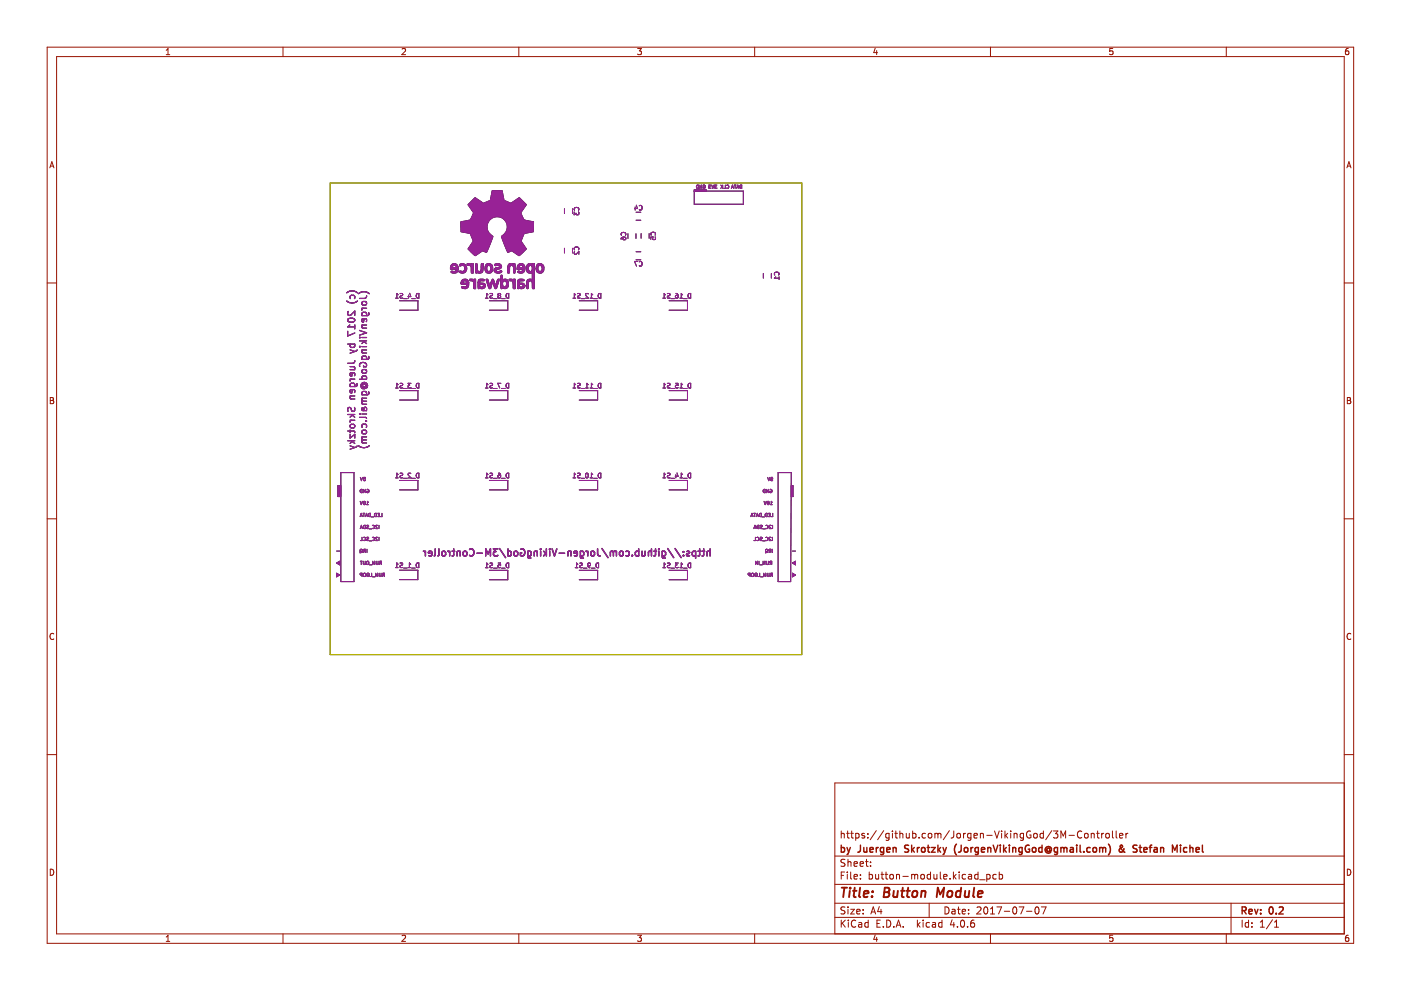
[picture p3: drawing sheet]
<svg xmlns="http://www.w3.org/2000/svg" width="297mm" height="210mm" viewBox="0 0 297 210" stroke-linecap="round" stroke-linejoin="round" font-family="sans-serif">
<g fill="none" stroke="#981200" stroke-width=".21">
<path d="M10 10h277v190h-277zM12 12h273v186h-273zM35.2 11.6h.8M35.2 10.7l.4-.4v1.3M60 10v2M85.2 10.4l.5-.1 .3 .4-.8 .9h.8M110 10v2M135.2 10.3h.8l-.4 .5 .3 .1v.6l-.2 .1-.5-.1M160 10v2M185.6 10.2l-.4 1h.9M185.9 10.7v.9M210 10v2"/>
<path d="M235.9 10.3h-.6l-.1 .6 .7-.1v.7l-.2 .1-.5-.1M260 10v2M285.9 10.3l-.4 .1-.2 .2-.1 .7 .3 .3 .4-.1v-.7h-.4l-.3 .2M10.6 35.6l.4-1.3 .4 1.3M10.7 35.2h.6M285.6 35.6l.4-1.3 .4 1.3M285.7 35.2h.6M10 60h2M285 60h2M10.7 84.3h.4l.2 .2-.2 .4 .2 .1 .1 .3-.2 .3h-.5zM10.7 84.9h.4M285.7 84.3h.4l.2 .2-.2 .4 .2 .1 .1 .3-.2 .3h-.5z"/>
<path d="M285.7 84.9h.4M10 110h2M285 110h2M11.4 134.4a.58 .58 0 0 0-.8 .5 .58 .58 0 0 0 .8 .6M286.4 134.4a.58 .58 0 0 0-.8 .5 .58 .58 0 0 0 .8 .6M10 160h2M178.4 176.2v1.5M178.4 176.8l.2-.1 .3 .1 .1 .9M179.5 176.7h.6M179.7 176.2v1.3l.4 .2M180.4 176.7h.5M180.6 176.2v1.3l.3 .2"/>
<path d="M181.4 176.8l.5-.1 .2 .3-.1 .6h-.6M181.4 176.7v1.5M183.3 176.8l-.4-.1-.2 .2 .1 .2 .5 .2v.3h-.6M184 177.5v.2M184 176.8v.1M185.8 176.1l-1.3 1.9M187.4 176.1l-1.3 1.9M188.5 176.8l-.4-.1-.3 .3 .1 .6h.6M188.5 176.7v1.2l-.3 .3-.3-.1M189.2 176.2v.1M189.2 176.7v1M189.7 176.7h.6"/>
<path d="M189.9 176.2v1.3l.4 .2M190.8 176.8l.2-.1 .4 .1v.9M190.8 176.2v1.5M192.1 176.7l.1 .9 .4 .1 .2-.2M192.8 176.7v1M193.5 176.8l.4-.1 .3 .3-.1 .6h-.6M193.5 176.2v1.5M194.9 177.5v.2M196.2 176.8l-.4-.1-.3 .3 .1 .6h.6M196.9 176.8l.2-.1 .4 .1 .1 .6-.2 .2-.3 .1-.2-.2zM198.2 176.8l.4-.1 .3 .2M198.2 176.7v1"/>
<path d="M198.9 176.9l.2-.2 .3 .1 .1 .9M198.9 176.9v.8M201.3 176.1l-1.3 1.9M202.2 176.2l-.1 1.3-.5 .2M202.9 176.8l.2-.1 .5 .1v.6l-.1 .2-.4 .1-.2-.2zM204.3 176.7v1M204.7 176.7l-.4 .3M205.9 176.8l-.5-.1-.3 .3 .2 .6h.6M205.9 176.7v1.2l-.3 .3-.4-.1M206.5 177.2l.7-.2-.1-.2-.4-.1-.2 .2 .1 .7h.5M207.9 176.8l.2-.1 .3 .1 .1 .9M207.9 176.7v1"/>
<path d="M209.2 177.1h1.2M210.9 176.2l.5 1.5 .5-1.5M212.4 176.2v.1M212.4 176.7v1M213.1 176.2v1.5M213.2 177.1l.4 .6M213.6 176.7l-.5 .6M214.3 176.2v.1M214.3 176.7v1M215 176.8l.2-.1 .4 .1v.9M215 176.7v1M217 176.8l-.4-.1-.3 .3 .1 .6h.6"/>
<path d="M217 176.7v1.2l-.3 .3-.3-.1M218.5 176.3a.7 .7 0 0 0-.9 .6 .7 .7 0 0 0 .9 .7l.1-.6h-.3M219.2 176.8l.2-.1 .5 .1v.6l-.1 .2-.4 .1-.2-.2zM221.2 176.8l-.4-.1-.3 .3 .1 .6h.6M221.2 176.2v1.5M223 176.1l-1.3 1.9M223.4 176.2h.9l-.5 .6 .4 .1v.6l-.2 .2-.6-.2M224.9 177.7v-1.5l.5 1.1 .5-1.1v1.5M226.6 177.1h1.2M229.4 176.3a.71 .71 0 0 0-1 .5 .71 .71 0 0 0 .7 .9l.3-.2M230 176.8l.2-.1 .4 .1 .1 .6-.1 .2-.4 .1-.2-.2zM231.4 176.8l.2-.1 .3 .1 .1 .9"/>
<path d="M231.4 176.7v1M232.5 176.7h.6M232.7 176.2v1.3l.4 .2M233.6 176.7v1M234 176.7l-.4 .3M234.5 176.8l.2-.1 .4 .1 .1 .6-.1 .2-.4 .1-.2-.2zM235.9 176.2v1.3l.2 .2M236.6 176.2v1.3l.3 .2M237.4 177.2l.7-.2-.1-.2-.4-.1-.2 .2v.7h.6M238.7 176.7v1M239.1 176.7l-.4 .3M285 166h-108v32"/>
<path d="M285 160h2M10.7 184.3a.66 .66 0 0 1 .7 .6 .66 .66 0 0 1-.7 .7zM35.2 198.7l.4-.4v1.3M35.2 199.6h.8M60 198v2M85.2 198.4l.5-.1 .3 .4-.8 .9h.8M110 198v2M135.2 198.3h.8l-.4 .5 .3 .1v.6l-.2 .1-.5-.1M160 198v2M177 194.5h108M177 191.5h108M177 187.5h108"/>
<path d="M177 181.5h108M178.4 195.1v1.5M178.4 185.6h.5M178.6 195.7l.6 .9M179.1 184.9h-.7v1.5M179.1 192.4l-.5-.1-.2 .1v.5l.6 .2 .1 .4-.2 .3-.6-.1M179.1 182.3l-.5-.1-.2 .1v.5l.6 .2 .1 .4-.2 .3-.6-.1M179.2 195.1l-.8 .8M179.6 184.9v.1M179.6 185.4v1M179.8 182.2v1.5M179.8 192.3v.1"/>
<path d="M179.8 192.8v1M179.8 182.8l.2-.1 .4 .1v.9M179.9 195.1v.1M179.9 195.6v1M180.4 192.8h.7l-.7 1h.7M180.4 184.9v1.3l.2 .2M181.1 183.2l.7-.2-.1-.2-.4-.1-.2 .2v.7h.6M181.1 185.9l.7-.2-.1-.2-.4-.1-.2 .2v.7h.6M181.4 195.2a.71 .71 0 0 0-1 .5 .71 .71 0 0 0 .7 .9l.3-.2M181.6 193.3l.8-.2-.1-.2-.4-.1-.3 .2 .1 .7h.6M182.1 195.7h.5l.1 .9M182.4 183.2l.7-.2-.1-.2-.4-.1-.2 .2v.7h.6"/>
<path d="M182.4 186.2v.2M182.4 185.5v.1M182.7 195.9l-.5 .1-.2 .2 .2 .4 .5-.1M183 193.6v.2M183 192.9v.1M183.5 182.7h.6M183.7 182.2v1.3l.4 .2M184.1 195.7l-.5-.1-.2 .3 .1 .6h.6M184.1 195.1v1.5M184.3 185.5l.4-.1 .3 .3-.1 .6h-.6M184.3 184.9v1.5M184.6 183.5v.2"/>
<path d="M184.6 182.8v.1M184.6 193.8l.5-1.5 .5 1.5M184.8 193.4h.7M185.6 198.2l-.4 1h.9M185.6 185.4l.1 .9 .4 .1 .2-.2M185.9 198.7v.9M185.9 195.8h.5M186.3 185.4v1M186.4 192.2l-.3 1.1h.9M186.6 195.1h-.7v1.5h.7M186.8 192.8v1M186.8 185.4h.6"/>
<path d="M187 184.9v1.3l.4 .2M187.3 196.4v.2M187.6 185.4h.6M187.9 184.9v1.3l.3 .2M188 195.1a.76 .76 0 0 1 .9 .7 .76 .76 0 0 1-.9 .8zM188.7 185.5l.2-.1 .5 .1v.6l-.1 .2-.4 .1-.2-.2zM189.5 196.4v.2M190 196.6l.5-1.5 .5 1.5M190.1 185.5l.2-.1 .3 .1 .1 .9M190.1 185.4v1M190.1 196.2h.8M191.4 185.8h1.2"/>
<path d="M191.5 196.4v.2M193.3 185.5l.4-.1 .2 .2M193.3 185.4v1M193.9 185.6l.2-.2 .4 .1 .1 .9M193.9 185.6v.8M194.5 195.1v1.5M194.6 196l.5 .6M195.1 195.6l-.6 .6M195.3 185.5l.2-.1 .4 .1 .1 .6-.1 .2-.4 .1-.2-.2zM195.7 195.1v.1M195.7 195.6v1M197 191.5v3"/>
<path d="M197.1 195.7l-.5-.1-.2 .3 .1 .6h.6M197.3 185.5l-.4-.1-.3 .3 .1 .6h.6M197.3 184.9v1.5M197.7 195.7h.6l.1 .9M198 185.4l.1 .9 .3 .1 .2-.2M198.4 195.9l-.5 .1-.3 .2 .3 .4 .5-.1M198.6 185.4v1M199.4 184.9v1.3l.2 .2M199.7 195.7l-.4-.1-.3 .3 .1 .6h.6M199.7 195.1v1.5M200.1 185.9l.7-.2-.1-.2-.4-.1-.2 .2v.7h.6M200.4 192.3a.76 .76 0 0 1 .8 .7 .76 .76 0 0 1-.8 .8z"/>
<path d="M201.4 186.2v.2M201.9 192.9h.5l.1 .9M201.9 195l-.4 1.1h.9M202.1 184.9v1.5M202.2 195.6v1M202.3 185.8l.4 .6M202.5 193.1l-.5 .1-.2 .2 .2 .4 .5-.1M202.7 185.4l-.6 .6M203 192.8h.6M203 196.4v.2M203.2 192.3v1.3l.4 .2M203.4 184.9v.1"/>
<path d="M203.4 185.4v1M203.8 195.2l.2-.1a.8 .8 0 0 1 .5 .7 .8 .8 0 0 1-.5 .8l-.4-.6zM204 193.3l.7-.2-.1-.2-.4-.1-.2 .2 .1 .7h.5M204.7 185.5l-.4-.1-.3 .3 .1 .6h.6M205.1 196.4v.2M205.4 193.6v.2M205.4 192.9v.1M205.4 185.5h.5l.1 .9M206 185.7l-.5 .1-.2 .2 .2 .4 .5-.1M206.5 195.1l-.4 .1a1.01 1.01 0 0 0 0 1.4l.5-.2v-.5l-.2-.2h-.5l-.1 .2M207.1 192.4l.6-.1 .3 .4-.9 1.1h.9M207.4 185.5l-.5-.1-.3 .3 .2 .6h.6"/>
<path d="M207.4 184.9v1.5M207.7 186.5h1.2M208.7 192.4l.2-.1a.8 .8 0 0 1 .6 .7 .8 .8 0 0 1-.6 .8l-.3-.6zM209.2 185.5l.4-.1 .3 .3-.1 .6h-.6M209.2 185.4v1.5M210 198v2M210 193.8h.9M210 192.7l.4-.4v1.5M211.2 185.5l-.4-.1-.3 .3 .1 .6h.6M211.4 192.3h1l-.7 1.5M211.9 185.5l.4-.1 .3 .3-.2 .6h-.5M211.9 184.9v1.5"/>
<path d="M212.9 193.2h1.2M214.9 192.4l.2-.1a.8 .8 0 0 1 .5 .7 .8 .8 0 0 1-.5 .8l-.4-.6zM216.1 192.3h1l-.7 1.5M217.6 193.2h1.2M219.6 192.4l.2-.1a.8 .8 0 0 1 .5 .7 .8 .8 0 0 1-.5 .8l-.4-.6zM220.8 192.3h1l-.7 1.5M235.9 198.3h-.6l-.1 .6h.7v.6l-.2 .1-.5-.1M260 198v2M261 191.5v6.5M263.4 195.1v1.5M264.7 195.7l-.4-.1-.3 .3 .1 .6h.6M264.7 195.1v1.5"/>
<path d="M265.4 196.4v.2M265.4 195.7v.1M267.2 196.6h.9M267.2 195.5l.4-.4v1.5M269.8 195l-1.3 1.9M270.2 196.6h.9M270.2 195.5l.4-.4v1.5M285.7 184.3a.66 .66 0 0 1 .7 .6 .66 .66 0 0 1-.7 .7zM285.9 198.3l-.4 .1-.2 .2-.1 .7 .3 .3 .4-.1v-.6l-.4-.1-.3 .2"/>
</g>
<g fill="none" stroke="#981200" stroke-width=".3">
<path d="M178.4 179.2v1.5M178.4 179.8l.4-.1 .3 .3-.2 .6h-.5M179.6 179.7l.3 1M180.3 179.7l-.4 1M182.4 179.2v1.3l-.5 .2M183.1 179.7l.1 .9 .4 .1 .2-.2M183.8 179.7v1M185.8 179.7v1M186.2 179.7l-.4 .3M187.4 179.8l-.5-.1-.3 .3 .2 .6h.6M187.4 179.7v1.2l-.3 .3-.4-.1M189.4 179.8l.2-.1 .3 .1 .1 .9"/>
<path d="M189.4 179.7v1M192.6 179.3l-.5-.1-.2 .1v.5l.6 .2 .1 .4-.2 .3-.6-.1M193.3 179.2v1.5M193.9 179.7l-.6 .6M194.5 179.7v1M194.9 179.7l-.4 .3M195.4 179.8l.2-.1 .5 .1v.6l-.1 .2-.4 .1-.2-.2zM196.6 179.7h.5M196.8 179.2v1.3l.3 .2M197.5 179.7h.8l-.8 1h.8M198.9 179.2v1.5M199.4 179.7l-.5 .6"/>
<path d="M199.9 179.7l.4 1M200.6 179.7l-.3 1M202.8 179a1.72 1.72 0 0 0 0 2.3M203.8 179.2l-.1 1.3-.5 .2M204.5 179.8l.2-.1 .4 .1 .1 .6-.1 .2-.4 .1-.2-.2zM205.9 179.7v1M206.3 179.7l-.4 .3M207.4 179.8l-.4-.1-.3 .3 .2 .6h.5M207.4 179.7v1.2l-.3 .3-.3-.1M209.4 179.8l.2-.1 .4 .1 .1 .9M209.4 179.7v1M210.6 179.2l.5 1.5 .5-1.5"/>
<path d="M212.1 179.2v.1M212.1 179.7v1M212.8 179.2v1.5M213.4 179.7l-.6 .6M214 179.2v.1M214 179.7v1M214.7 179.8l.2-.1 .4 .1 .1 .9M214.7 179.7v1M216.7 179.8l-.4-.1-.3 .3 .1 .6h.6M216.7 179.7v1.2l-.3 .3-.3-.1M218.2 179.3a.7 .7 0 0 0-.8 .6 .7 .7 0 0 0 .8 .7l.1-.6h-.3M218.9 179.8l.2-.1 .5 .1v.6l-.1 .2-.4 .1-.2-.2z"/>
<path d="M220.9 179.8l-.4-.1-.3 .3 .2 .6h.5M220.9 179.2v1.5M222.6 180a.36 .36 0 0 0-.6-.1 .36 .36 0 0 0 0 .6 .36 .36 0 0 0 .6-.1M222.6 179.8v.6M224.2 179.8l-.4-.1-.3 .3 .1 .6h.6M224.2 179.7v1.2l-.3 .3-.3-.1M224.9 179.8l.5-.1 .2 .2M224.9 179.7v1M225.6 179.9l.2-.2 .3 .1 .1 .9M225.6 179.9v.8M226.9 179.8h.6l.1 .9M228.3 179.2v.1"/>
<path d="M228.3 179.7v1M229 179.2v1.3l.2 .2M231.1 179.8l-.4-.1-.3 .3 .2 .6h.5M231.8 179.8l.2-.1 .4 .1 .1 .6-.1 .2-.4 .1-.2-.2zM233.1 179.8l.5-.1 .2 .2M233.1 179.7v1M233.8 179.9l.2-.2 .4 .1v.9M233.8 179.9v.8M235 179a1.72 1.72 0 0 1 0 2.3M238.3 179.9l-.3 .6a.41 .41 0 0 1-.6 .1 .41 .41 0 0 1 0-.6l.6-.5-.2-.3-.2 .1a1.44 1.44 0 0 0 .9 1.4M241.1 179.3l-.6-.1-.3 .3 .2 .3 .6 .3v.4l-.2 .2-.6-.1M241.5 179.7h.6"/>
<path d="M241.7 179.2v1.3l.4 .2M243.6 179.7h.6M244.2 179.2l-.3 .2v1.3M244.7 179.8h.6l.1 .9M246.1 179.8l.2-.1 .3 .1 .1 .9M246.1 179.7v1M250.3 179.2v.1M250.3 179.7v1M251.6 179.8l-.4-.1-.3 .3 .2 .6h.5M252.3 179.8l.2-.1 .4 .1v.9M252.3 179.2v1.5M254.9 179.2v1.3l.2 .2"/>
<path d="M179.9 180.7l-.3 .5M184.4 180.2l.7-.2v-.2l-.5-.1-.2 .2 .1 .7h.6M188 180.2l.7-.2-.1-.2-.4-.1-.2 .2 .1 .7h.5M193.4 180.1l.5 .6M199 180.1l.4 .6M200.3 180.7l-.4 .5M208.1 180.2l.7-.2-.1-.2-.4-.1-.2 .2v.7h.6M212.9 180.1l.5 .6M222.6 180.4l.1 .1a.64 .64 0 0 0-.3-1.1 .64 .64 0 0 0-.8 .8 .72 .72 0 0 0 .4 .6 .72 .72 0 0 0 .8-.1M227.6 180l-.5 .1-.2 .2 .2 .4 .5-.1M229.8 180.5v.2M242.5 180.2l.7-.2-.1-.2-.4-.1-.2 .2 .1 .7h.5"/>
<path d="M245.4 180l-.5 .1-.3 .2 .3 .4 .5-.1M248.6 180.7v-1.5l.5 1.1 .5-1.1v1.5M253.6 180.2l.7-.2-.1-.2-.4-.1-.2 .2v.7h.6M263.4 193.1l.7-.1 .1-.2-.1-.4-.7-.1v1.5M263.7 193.1l.5 .7M264.8 193.3l.7-.2-.1-.2-.4-.1-.2 .2 .1 .7h.5M266 192.8l.4 1 .3-1M267.3 193.6v.2M267.3 192.9v.1M269.2 192.4l.2-.1a.8 .8 0 0 1 .6 .7 .8 .8 0 0 1-.6 .8l-.2-.2-.1-.4zM270.6 193.6v.2M271.2 192.4l.6-.1 .3 .4-1 1.1h1"/>
</g>
<g fill="none" stroke="#981200" stroke-width=".4">
<path d="M178.5 188.2h1.1M179 188.2l-.2 2M180.2 188.9l-.2 1.3M180.3 188.2l-.1 .2M180.8 188.9h.8M181.2 188.2l-.2 1.7 .1 .2 .3 .1M182.4 188.2l-.3 1.7 .3 .3M183.1 189.5l1-.1v-.4l-.6-.1-.3 .3v.9h.7M184.9 190v.2M185 189v.2M187.5 189.2h.6M187.6 188.2h.7l.2 .2 .1 .4-.5 .4 .3 .1a.58 .58 0 0 1-.3 .9h-.8z"/>
<path d="M189.5 188.9v1.2l.4 .1 .3-.2M190.4 188.9l-.2 1.3M191 188.9h.8M191.4 188.2l-.2 1.7 .1 .2 .3 .1M192.2 188.9h.7M192.5 188.2l-.2 1.7 .1 .2 .4 .1M193.6 189.1l.1-.1a.5 .5 0 0 1 .8 .3l-.1 .5-.2 .3a.5 .5 0 0 1-.8-.3zM195.4 189.1l.3-.2 .5 .1-.1 1.2M195.4 188.9l-.1 1.3M198.6 190.2l.2-2 .5 1.4 .9-1.4-.3 2M201 189.1l.1-.1a.5 .5 0 0 1 .8 .3v.5l-.3 .3a.5 .5 0 0 1-.8-.3zM203.7 189a.66 .66 0 0 0-1 .3l-.1 .5 .2 .3h.7"/>
<path d="M203.8 188.2l-.3 2M204.7 188.9l-.1 1.2 .5 .1 .3-.2M205.5 188.9l-.2 1.3M206.5 188.2l-.2 1.7 .3 .3M207.3 189.5l1-.1v-.4l-.6-.1-.3 .3v.9h.7"/>
</g>
<g fill="none" stroke="#000" stroke-width=".21">
<path d="M70 38.8h100v100h-100zM147.7 39.3l.4-.1v.7a.37 .37 0 0 1-.4-.1 .37 .37 0 0 1 0-.5zM148.4 39.2v.7l.4-.7v.7M149.1 39.3a.32 .32 0 0 1 .4 .3 .32 .32 0 0 1-.4 .3v-.3h.1M150.7 39.2h-.4l.2 .3-.2 .1v.3h.4M150.9 39.2l.2 .7 .3-.7M152 39.2h-.4l.2 .3-.2 .1v.3h.4M152.8 39.2l.4 .4M153.1 39.5l-.3 .4M153.2 39.2v.7M153.8 39.2v.7h-.3M154.1 39.3a.31 .31 0 0 1 .4 .3 .31 .31 0 0 1-.4 .3"/>
<path d="M155.1 39.9l.2-.7 .2 .7M155.1 39.7h.4M155.7 39.2h.4M155.9 39.2v.7M156.2 39.9l.2-.7 .3 .7M156.3 39.7h.3M157 39.3l.3-.1v.7a.37 .37 0 0 1-.4-.2 .37 .37 0 0 1 .1-.4zM119.7 44.3v1M119.7 52.6v1M121.4 44.3v1M121.4 52.6v1M121.7 44.9v.6l.4-.3 .1 .3h.4v-.6"/>
<path d="M121.8 52.9a.45 .45 0 0 1 .4-.6 .45 .45 0 0 1 .4 .7M121.8 52.9v.1M121.8 44.6a.44 .44 0 0 1 .4-.6 .44 .44 0 0 1 .4 .6M121.8 53.4l-.1 .3 .3 .2 .7-.6v.6M131.8 49.9a.44 .44 0 0 1 .4-.6 .44 .44 0 0 1 .4 .6M132.3 50.3l-.2 .2v.2l.5 .1 .1-.3-.2-.2h-.6l-.2 .4M133.1 49.6v1M134.7 43.9v.6M134.8 49.6v1M134.9 45h1M134.9 46.7h1M134.9 55.1h1"/>
<path d="M134.9 53.4h1M134.9 43.5l.2 .7h-.6M135.2 55.4h-.7l.5 1M135.5 43.6a.44 .44 0 0 1 .7 .4 .44 .44 0 0 1-.7 .5M135.5 55.5a.44 .44 0 0 1 .7 .4 .44 .44 0 0 1-.7 .4M135.9 49.5v1M137.6 49.5v1M138.1 49.9a.44 .44 0 0 1 .4-.7 .44 .44 0 0 1 .4 .7M138.9 50.2v.6l-.5-.1 .1-.5-.5 .1v.5M147.2 40.3h2.5v.1h-2.4l-.1 .1h10.4v2.8h-10.4zM161.8 58v1M163.5 58v1"/>
<path d="M164.3 58.3a.44 .44 0 0 1 .4-.6 .44 .44 0 0 1 .4 .6M164.5 58.7l-.3 .3h1M165.2 58.7v.6M83.9 63.2h.5M84.4 62.5l-.3-.3v1M84.7 63.8h3.9v2h-3.9M84.8 62.3h.5a.42 .42 0 0 1-.4 .5v.4h.5M85.6 63.3h.7M86.6 62.6v.6M86.9 62.2l.2 .7h-.6M87.3 63.3h.8M88.4 62.3l.4-.1v1a.53 .53 0 0 1-.6-.3 .53 .53 0 0 1 .2-.6z"/>
<path d="M102.9 63.2h.6M103.5 62.5l-.3-.3v1M103.8 63.8h3.9v2h-3.9M103.9 62.3h.5a.42 .42 0 0 1-.5 .5l.1 .4h.4M104.6 63.3h.8M105.8 62.7l-.2-.2 .2-.3 .3 .2-.1 .3M105.8 62.7l-.2 .1 .2 .4 .3-.2-.1-.3M105.8 62.7h.2M106.3 63.3h.8M107.5 62.3l.4-.1v1a.53 .53 0 0 1-.6-.3 .53 .53 0 0 1 .2-.6zM121.5 63.2h.6M122.1 62.5l-.3-.3v1"/>
<path d="M122.4 62.3h.6a.42 .42 0 0 1-.5 .5v.4h.5M122.8 63.8h3.9v2h-3.9M123.2 63.3h.8M124.7 62.3l-.4-.1-.1 .3 .6 .7h-.6M125.1 63.2h.6M125.7 62.5l-.3-.3v1M125.9 63.3h.7M127 62.3l.4-.1v1a.53 .53 0 0 1-.6-.3 .53 .53 0 0 1 .2-.6zM140.5 63.2h.6M141.1 62.5l-.3-.3v1M141.5 62.3h.5a.42 .42 0 0 1-.5 .5l.1 .4h.5M141.9 63.8h3.9v2h-3.9"/>
<path d="M142.2 63.3h.8M143.3 62.2l.4 .3 .1 .5-.2 .2-.4-.1 .1-.4 .3-.1 .2 .2M144.2 63.2h.5M144.7 62.5l-.3-.3v1M144.9 63.3h.8M146.1 62.3l.3-.1v1a.53 .53 0 0 1-.5-.3 .53 .53 0 0 1 .2-.6zM83.9 82.3h.5M84.4 81.6l-.3-.3v1M84.7 82.8h3.9v2h-3.9M84.8 81.3l.5 .1a.42 .42 0 0 1-.4 .5v.3h.5M85.6 82.4h.7M87.1 81.3h-.6l.4 .4h-.3v.5h.5"/>
<path d="M87.3 82.4h.8M88.4 81.3h.4v1a.53 .53 0 0 1-.6-.4 .53 .53 0 0 1 .2-.6zM102.9 82.3h.6M103.5 81.6l-.3-.3v1M103.8 82.8h3.9v2h-3.9M103.9 81.3l.5 .1a.42 .42 0 0 1-.5 .5l.1 .3h.4M104.6 82.4h.8M106.2 81.3h-.7l.5 1M106.3 82.4h.8M107.5 81.3h.4v1a.53 .53 0 0 1-.6-.4 .53 .53 0 0 1 .2-.6zM121.5 82.3h.6M122.1 81.6l-.3-.3v1"/>
<path d="M122.4 81.3l.6 .1a.42 .42 0 0 1-.5 .5v.3h.5M122.8 82.8h3.9v2h-3.9M123.2 82.4h.8M124.2 82.3h.5M124.7 81.6l-.3-.3v1M125.1 82.3h.6M125.7 81.6l-.3-.3v1M125.9 82.4h.7M127 81.3h.4v1a.53 .53 0 0 1-.6-.4 .53 .53 0 0 1 .2-.6zM140.5 82.3h.6M141.1 81.6l-.3-.3v1M141.5 81.3l.5 .1a.42 .42 0 0 1-.5 .5l.1 .3h.5"/>
<path d="M141.9 82.8h3.9v2h-3.9M142.2 82.4h.8M143.2 81.3h.5l.1 .4h-.5l-.1 .5h.6M144.2 82.3h.5M144.7 81.6l-.3-.3v1M144.9 82.4h.8M146.1 81.3h.3v1a.53 .53 0 0 1-.5-.4 .53 .53 0 0 1 .2-.6zM71.4 116.8h.6M71.4 119.4l.6-.4v.8zM71.6 119.4l.3 .1v-.2l-.1 .1M72 105v-1.7h-.1v1.7h.2v-1.9h-.3v2.1h.5M72.3 100.2h2.8v23.1h-2.8z"/>
<path d="M72.3 103h-.7v2.3h.7M76.4 109.5l.2-.7 .2 .7M76.4 106.3l.2 .7 .2-.7M76.4 112.1l.2-.7 .3 .7M76.4 119h.4M76.4 101.2l.2 .7 .3-.7M76.4 109.3h.4M76.4 103.9l.4-.1v.7a.37 .37 0 0 1-.4-.2 .37 .37 0 0 1 0-.4zM76.5 111.9h.3M76.6 119v.7M76.7 117l-.4 .2M76.8 113.9v.7h-.4"/>
<path d="M77 108.8h.4M77 119v.6l.2 .1 .2-.1v-.6M77.1 114a.32 .32 0 0 1 .4 .3 .32 .32 0 0 1-.4 .3M77.1 114h.1M77.1 103.8v.7l.4-.7v.7M77.1 101.2h.3l.1 .4-.4-.1v.4M77.1 101.9h.1M77.1 106.4l.1-.1a.32 .32 0 0 1 .3 .4 .32 .32 0 0 1-.4 .2zM77.1 116.5v.3M77.1 116.8h.1M77.1 111.5l.4-.1v.7a.37 .37 0 0 1-.4-.2 .37 .37 0 0 1 0-.4zM77.1 101.9h.3"/>
<path d="M77.1 116.5h.4v.7M77.1 116.5h.1M77.1 116.8h.4M77.2 108.8v.7M77.3 116.8l-.2 .4M77.5 101.9h-.1M77.5 109.5l.2-.7 .3 .7M77.6 109.3h.3M77.7 107h.4M77.8 111.4l.4 .1-.4 .3M77.8 114l.4 .1-.4 .2M77.8 119.1h.4l-.1 .6-.3-.1z"/>
<path d="M77.8 111.8v.2h.4M77.8 114.4v.2h.4M77.8 116.5v.7M77.8 111.8h.1M77.8 114.3v.1M77.8 103.8a.32 .32 0 0 1 .4 .3 .32 .32 0 0 1-.4 .3v-.2h.1M78.1 106.5l-.2-.2v.7M78.2 108.9l.4-.1v.7a.37 .37 0 0 1-.4-.1 .37 .37 0 0 1 0-.5zM78.3 112.1h.5M78.3 114.7h.5M78.3 119.8h.6M78.7 109.6h.6"/>
<path d="M79 111.4a.31 .31 0 0 1 .4 .3 .31 .31 0 0 1-.4 .3M79 114a.32 .32 0 0 1 .4 .3 .32 .32 0 0 1-.4 .3M79 114h.1M79 119v.7l.4-.7v.7M79.5 108.9l.3-.1v.7a.37 .37 0 0 1-.4-.1 .37 .37 0 0 1 .1-.5zM79.8 119v.6l.1 .1 .3-.1v-.6M80 114l-.2-.1-.1 .2 .4 .5h-.4M80 114h.1M80.1 111.4h-.3l-.1 .2 .4 .5h-.4M80.1 108.8h.3v.7h-.3M80.2 109.2h.2M80.4 111.4v.7"/>
<path d="M80.4 113.9v.7M80.5 119.1v.2M80.5 119.3h.1M80.5 119h.4v.7M80.5 119v.1M80.5 119.3l.4 .1M80.7 119.4l-.2 .3M81 108.8v.7h-.3M83.9 101.3h.5M84.4 119.6l-.3-.3v1M84.4 100.6l-.3-.3v1M84.7 101.9h3.9v2h-3.9"/>
<path d="M84.8 119.4h.5a.42 .42 0 0 1-.5 .6l.1 .3h.5M84.8 100.4h.5a.42 .42 0 0 1-.4 .5v.4h.5M85.6 101.4h.7M87.1 119.6l-.3-.3v1M87.1 100.4l-.4-.1-.2 .3 .6 .7h-.6M87.3 101.4h.8M88.3 119.5l.5-.2v1a.52 .52 0 0 1-.5-.2 .52 .52 0 0 1 0-.6zM88.4 100.4l.4-.1v1a.53 .53 0 0 1-.6-.3 .53 .53 0 0 1 .2-.6zM102.9 101.3h.6M103.5 100.6l-.3-.3v1M103.5 119.7l-.3-.3v1M103.8 101.9h3.9v2h-3.9"/>
<path d="M103.9 100.4h.5a.42 .42 0 0 1-.5 .5l.1 .4h.4M103.9 119.4l.5 .1a.42 .42 0 0 1-.5 .5l.1 .3h.4M104.6 101.4h.8M105.6 119.4h.5v.4h-.4l-.1 .5h.5M105.7 100.3l.4 .3v.5l-.1 .2-.4-.1 .1-.4 .3-.1 .1 .2M106.3 101.4h.8M107.5 119.4h.4v1a.53 .53 0 0 1-.6-.4 .53 .53 0 0 1 .2-.6zM107.5 100.4l.4-.1v1a.53 .53 0 0 1-.6-.3 .53 .53 0 0 1 .2-.6zM121.5 101.3h.6M122.1 100.6l-.3-.3v1M122.4 100.4h.6a.42 .42 0 0 1-.5 .5v.4h.5M122.5 119.7l-.3-.3v1"/>
<path d="M122.8 101.9h3.9v2h-3.9M122.9 119.4l.5 .1a.42 .42 0 0 1-.4 .5v.3h.5M123.2 101.4h.8M124.2 100.4l.2-.1a.49 .49 0 0 1 .3 .5 .49 .49 0 0 1-.4 .5l-.1-.4zM124.6 119.8l.2 .2 .3-.1 .1-.4-.4-.1-.2 .2 .1 .5 .4 .3M125.1 101.3h.6M125.7 100.6l-.3-.3v1M125.9 101.4h.7M126.5 119.4h.4v1a.53 .53 0 0 1-.6-.4 .53 .53 0 0 1 .2-.6zM127 100.4l.4-.1v1a.53 .53 0 0 1-.6-.3 .53 .53 0 0 1 .2-.6zM140.5 101.3h.6M141.1 100.6l-.3-.3v1"/>
<path d="M141.1 119.7l-.3-.3v1M141.5 119.4l.5 .1a.42 .42 0 0 1-.5 .5l.1 .3h.5M141.5 100.4h.5a.42 .42 0 0 1-.5 .5l.1 .4h.5M141.9 101.9h3.9v2h-3.9M142.2 101.4h.8M143.3 100.7v.6M143.5 100.3l.3 .7h-.6M143.8 119.4h-.6l.3 .4h-.3v.5h.6M144.2 101.3h.5M144.7 100.6l-.3-.3v1M144.7 119.7l-.3-.3v1M144.9 101.4h.8"/>
<path d="M146.1 119.4h.3v1a.53 .53 0 0 1-.5-.4 .53 .53 0 0 1 .2-.6zM146.1 100.4l.3-.1v1a.53 .53 0 0 1-.5-.3 .53 .53 0 0 1 .2-.6zM159.2 109.5l.2-.7 .3 .7M159.3 109.3h.3M159.8 108.8h.4M159.8 112.1l.3-.7 .2 .7M159.9 111.9h.3M160 108.8v.7M160.2 113.9v.7h-.4M160.2 119v.7l.4-.7v.7M160.3 109.5l.3-.7 .2 .7M160.4 109.3h.3"/>
<path d="M160.5 114a.31 .31 0 0 1 .4 .3 .31 .31 0 0 1-.4 .3M160.6 111.5l.3-.1v.7a.37 .37 0 0 1-.4-.2 .37 .37 0 0 1 .1-.4zM160.9 119v.7M161.1 108.9l.3-.1v.7a.37 .37 0 0 1-.4-.1 .37 .37 0 0 1 .1-.5zM161.1 119.8h.5M161.2 114h.3v.2l-.3 .3 .4 .1M161.2 111.4l.4 .1-.3 .3M161.2 111.8l.1 .2h.3M161.3 111.8h-.1M161.6 109.6h.5M161.7 114.7h.5M161.7 112.1h.6"/>
<path d="M161.8 119v.7l.4-.7v.7M161.9 103.8h.3v.7a.37 .37 0 0 1-.4-.3 .37 .37 0 0 1 .1-.4zM162 106.3l.2 .7 .3-.7M162.3 108.9l.3-.1v.7a.37 .37 0 0 1-.3-.1 .37 .37 0 0 1 0-.5zM162.3 116.6h.4v.5h-.4zM162.4 114a.31 .31 0 0 1 .4 .3 .31 .31 0 0 1-.4 .3M162.4 111.4a.31 .31 0 0 1 .4 .3 .31 .31 0 0 1-.4 .3M162.5 119v.6l.2 .1 .2-.1v-.6M162.5 103.8v.7l.4-.7v.7M162.6 117l-.3 .2M162.7 106.4l.1-.1a.32 .32 0 0 1 .3 .4 .32 .32 0 0 1-.4 .2zM162.8 101.2l.2 .7 .2-.7"/>
<path d="M162.9 108.8h.4v.7h-.4M163 109.2h.3M163.1 116.5v.3M163.1 116.8h.1M163.1 116.5h.3v.7M163.1 116.8h.3M163.1 116.5h.1M163.3 103.8a.32 .32 0 0 1 .4 .3 .32 .32 0 0 1-.5 .3v-.2h.2M163.3 116.8l-.3 .4M163.3 107h.4M163.5 119.4l-.3 .3M163.5 101.2h.3v.4l-.3-.1v.4"/>
<path d="M163.5 101.9h.1M163.5 114l-.3-.1-.1 .2 .4 .5h-.4M163.5 111.4h-.3l-.1 .2 .4 .5h-.4M163.6 119.4l-.3-.1v-.2l.3-.1v.7M163.7 106.5l-.2-.2v.7M163.8 113.9v.7M163.8 116.5v.7M163.8 111.4v.7M163.8 101.9h-.3M163.8 108.8v.7h-.3M165 100.2h2.8l-.2 23.1h-2.6zM167.9 105v-1.9h.1v2.1h-.2v-2.2h.3v2.3h-.3"/>
<path d="M168 116.8h.7M168 119.4l.7-.4v.8zM168.1 119.4l.4 .1v-.2l-.2 .1M71.4 121.5l.6 .4-.6 .4zM71.5 121.8l.3 .1-.3 .1zM76.8 121.9h-.4v-.3l.4-.1v.7M77.1 121.6h.4l-.1 .6-.3-.1zM77.8 121.6h.4v.6l-.4-.1zM78.8 121.5v.7h-.3M79 122.3h.5M79.7 121.5v.7l.4-.7v.7M80.4 121.5v.6l.1 .1 .3-.1v-.6"/>
<path d="M81.1 121.6v.2M81.1 121.8l.1 .1M81.2 121.6l.3-.1v.7M81.2 121.6h-.1M81.2 121.9h.3M81.3 121.9l-.2 .3M83.8 120.3h.6M84.7 120.9h3.9v2h-3.9M85.6 120.4h.7M86.5 120.3h.6M87.3 120.4h.7M102.9 120.4h.6"/>
<path d="M103.8 120.9h3.9v2h-3.9M104.6 120.5h.8M106.3 120.5h.8M122 120.4h.5M122.8 120.9h3.9v2h-3.9M123.7 120.5h.7M125.4 120.5h.8M140.5 120.4h.6M141.9 120.9h3.9v2h-3.9M142.2 120.5h.8M144.2 120.4h.5M144.9 120.5h.8"/>
<path d="M159 121.9h-.3v-.3l.3-.1v.7M159.4 121.6h.4v.4l-.2 .2-.2-.1zM160.1 121.6h.4l-.1 .6-.3-.1zM161.1 121.5v.7h-.4M161.2 122.3h.6M161.9 121.5v.7l.4-.7v.7M162.7 121.5v.6l.1 .1 .3-.1v-.6M163.4 121.6v.2M163.4 121.8v.1M163.4 121.6l.4-.1v.7M163.4 121.9h.4M163.4 121.6h.1"/>
<path d="M163.6 121.9l-.2 .3M168 121.5l.7 .4-.7 .4zM168.1 122v-.2l.3 .1-.3 .3"/>
<circle cx="76.6" cy="116.8" r=".34"/>
</g>
<g fill="none" stroke="#000" stroke-width=".25">
<path d="M73.5 62.1a1.72 1.72 0 0 1 2.3 0M73.5 63.8a1.72 1.72 0 0 0 2.3 0M73.7 70.2v1l1.5-.6M73.7 73h1.5M73.8 67.7a.89 .89 0 0 1 1.4 .3 .85 .85 0 0 1-1.5-.2zM73.9 66l-.2 .6 .5 .3 1-.9v.9M74.2 68.9l-.5 .4h1.5M74.2 77.7l1 .1v.4l-.1 .2M74.2 74.2l1 .3M74.2 78.4h1M74.3 63.3l-.1-.4 .3-.3 .7 .1v.6M74.3 73l-.1 .4 .3 .3 .7-.2v-.5"/>
<path d="M74.7 79l-.1 .7h-.3l-.1-.5 .2-.2 .8 .1v.6M75.2 68.9v.8M75.2 76.5l-.2 .5h-1.3M75.2 74.5l-1 .4M75.7 74.2l-.5 .3M76 62.3a1.72 1.72 0 0 1 2.3 0M76.2 70.1l1.5 .5-1.5 .5M76.2 71.6h.2M76.2 72.3h1.5M76.2 73.5h.2M76.7 65.3h1M76.7 68.9h1"/>
<path d="M76.7 71.6h1M76.7 73.5h1M76.7 74.2h1M76.8 64.1l.6-.2 .3 .2v.3l-.3 .3h-.4l-.3-.3zM76.8 66.9l-.1-.4 .3-.3 .7 .1v.6M76.8 76.2l-.1-.4 .3-.3 .7 .1v.6M76.8 78.5l.6-.2 .3 .2v.3l-.3 .3h-.4l-.3-.3zM76.9 68.9l-.2 .2 .1 .4 .9 .1M76.9 74.2l-.2 .2 .1 .4h.9M77 65.3l-.3 .5M77.1 77.5v.3h.5a.71 .71 0 0 0-.6-1 .71 .71 0 0 0-.8 .8l.1 .1M77.2 72.4l.5 .4"/>
<path d="M77.2 67.6l-.1 .7-.3-.1-.1-.4 .2-.2h.8v.6M77.3 72.3l-.6 .5M77.7 62.7l-.2 .5-1.3 .1M78.2 75.6v.3l-.3 .3h-1.2M78.2 66.3v.3l-.3 .3h-1.2M73.7 91.4h1.3l.2 .3M73.7 87.9h1.5M73.7 93.5h1.5M74.2 92.1v.8l1-.8v.8M74.2 91.2v.5M74.2 80.4h1M74.2 84h1"/>
<path d="M74.2 89.1h1M74.2 94.5l1 .4M74.3 82l-.1-.5 .3-.3 .7 .2v.6M74.3 90.1l.6-.1 .3 .1v.4l-.3 .2h-.4l-.3-.2zM74.4 84l-.2 .2 .1 .3 .9 .1M74.5 80.4l-.3 .4M74.5 89.1l-.3 .4M74.7 88l.5 .5M74.7 93.6l.5 .4M74.7 82.6l-.1 .7-.3-.1-.1-.4 .2-.2 .8 .1v.5M74.8 87.9l-.6 .6M74.8 93.5l-.6 .5"/>
<path d="M75.2 86.4v.6l-.3 .2-.3-.1-.3-.6h-.4l-.2 .2 .1 .5M75.2 94.9l-1 .3M75.7 81.3v.4l-.3 .3h-1.2M75.7 94.5l-.5 .4M76 94.5a1.72 1.72 0 0 0 2.3 0M76.2 80.4h1.5M76.2 87.8h.2M76.2 88.5h1.3l.2 .2M76.7 84.4h1M76.7 87.8h1M76.7 92.6h1M76.8 80.4l-.1-.4 .3-.3 .7 .1v.6"/>
<path d="M76.8 86.4v.6l.9 .1M76.8 91.3l.6-.1 .3 .1v.4l-.3 .3h-.4l-.3-.3zM76.8 83.7l-.1-.4 .3-.3 .7 .1v.6M76.8 90.6l-.1-.4 .3-.3 .7 .2v.5M76.9 84.4l-.2 .4 .2 .3M76.9 92.6l-.2 .5 .2 .2M76.9 82.1h.5M76.9 85.1l-.2 .2 .1 .3 .9 .1M76.9 93.3l-.2 .2 .1 .3 .9 .1M76.9 85.1h.8M76.9 93.3h.8M77 82.1a.36 .36 0 0 1 0-.6 .36 .36 0 0 1 .5 0 .36 .36 0 0 1-.1 .6"/>
<path d="M77.1 87.1l.1-.5 .2-.3 .3 .3v.5M77.4 82.1l.1 .1a.64 .64 0 0 1-1-.3 .64 .64 0 0 1 .7-.8 .72 .72 0 0 1 .7 .4 .72 .72 0 0 1-.2 .8M77.6 89.3h.1M78.2 83.1v.3l-.3 .3h-1.2"/>
</g>
<g fill="none" stroke="#000" stroke-width=".3">
<path d="M89.8 116.9l.4 .3M90.2 116.9v1M91.6 117.4l-.8-.2 .1-.3h.4l.3 .2-.1 .7h-.6M92.3 116.4v1.3l-.2 .2M93.1 116.4v1.3l-.3 .2M93.8 116.9h.4l.3 .3v.4l-.3 .3-.4-.1-.1-.2zM94.9 116.9l.4 .3M95.3 116.9v1M95.8 116.9h.6M96.2 116.4v1.3l-.4 .2M97.6 117l-.3-.1h-.3l-.1 1M97.6 116.9v1"/>
<path d="M98.3 116.9h.4l.3 .3v.4l-.3 .3-.4-.1-.1-.2zM99.6 116.5a.71 .71 0 0 1 .9 .5 .71 .71 0 0 1-.7 .9l-.2-.2M101.1 117.3h1.2M103 117.9v-1.5l.5 1 .5-1v1.5M105.6 116.4h-1l.5 .5-.4 .2v.6l.2 .2 .7-.2M105.9 116.3l1.3 1.9M107.7 116.9h.4l.3 .3-.1 .6h-.6M107.7 116.4v1.5M109.1 117l.2-.1 .4 .1 .1 .6-.2 .2-.3 .1-.2-.2zM110.4 116.4a.7 .7 0 0 1 .9 .7 .7 .7 0 0 1-.9 .7l-.1-.6h.3M111.9 116.9h.4l.3 .3-.1 .6h-.6M111.9 116.9v1.2l.3 .3 .4-.1"/>
<path d="M113.9 117l-.2-.1h-.4v1M113.9 116.9v1M114.6 116.4v.1M114.6 116.9v1M115.3 116.9l.5 .5M115.7 117.3l-.4 .6M115.8 116.4v1.5M116.6 116.4v.1M116.6 116.9v1M117.1 116.4l.5 1.5 .5-1.5M118.6 117.3h1.1M121.1 117l-.3-.1h-.3l-.1 1"/>
<path d="M121.1 116.9v1M122.4 117.4l-.7-.2 .1-.3h.4l.2 .2-.1 .7h-.5M123.1 116.9h.4l.3 .3-.2 .6h-.5M123.1 116.9v1.2l.2 .3 .4-.1M124.2 116.9l.4 .3M124.6 116.9v1M125.3 117l.3-.1 .4 .1 .1 .6-.2 .2-.3 .1-.3-.2zM126.7 116.4l.1 1.3 .5 .2M127.6 116.3l1.3 1.9M130.1 117.1l-.3-.2h-.3l-.1 1M130.1 117.1v.8M130.7 117l-.4-.1-.2 .2"/>
<path d="M130.7 116.9v1M131.4 117l.2-.1 .5 .1v.6l-.1 .2-.4 .1-.2-.2zM132.7 116.9h.4l.3 .3-.1 .6h-.6M134.1 117.7v.2M135.4 116.9h-.4l-.3 .3 .1 .6h.6M135.4 116.4v1.5M136.1 116.9v1M136.8 116.9l-.1 .9-.4 .1-.2-.2M138.1 117l-.2-.1h-.3l-.1 1M138.1 116.4v1.5M138.6 116.9h.6M139 116.4v1.3l-.4 .2"/>
<path d="M139.7 116.4v.1M139.7 116.9v1M140.4 116.9h.4l.3 .3-.1 .6h-.6M140.4 116.9v1.2l.3 .3 .4-.1M141.6 116.3l1.2 1.9M143.1 116.3l1.3 1.9M144.9 117.7v.2M144.9 116.9v.2M145.6 116.9h.4l.2 .2-.1 .2-.5 .1v.4h.6M147.5 116.9h-.4l-.3 .3 .1 .6h.6M147.5 116.9v1.5M148 116.9h.6"/>
<path d="M148.3 116.4v1.3l-.3 .2M148.8 116.9h.6M149.2 116.4v1.3l-.4 .2M150.6 116.4v1.5M150.6 117l-.3-.1h-.3l-.1 1"/>
</g>
<g fill="#000" stroke="#000" stroke-width=".21">
<path d="M95.7 56.1a.79 .79 0 0 1 .9-.2 .79 .79 0 0 1 .5 .7h-.3a.42 .42 0 0 0-.5-.4 .42 .42 0 0 0-.4 .5l1.2-.1a.92 .92 0 0 1-.3 1.2 .92 .92 0 0 1-1.2-.1l.2-.2h.2a.52 .52 0 0 0 .8-.4h-1.3z" fill-rule="evenodd"/>
<path d="M97.5 56a.99 .99 0 0 1 1.3 .4 .99 .99 0 0 1-.2 1.3 .99 .99 0 0 1-1.3-.1l.3-.2a.64 .64 0 0 0 .8-.1 .64 .64 0 0 0 0-.8 .64 .64 0 0 0-.9-.1l-.1-.2z" fill-rule="evenodd"/>
<path d="M99 56l1.3-.1v2l-.4-.1a1.32 1.32 0 0 0-.3-1.5l-.5-.1z" fill-rule="evenodd"/>
<path d="M99.5 59.2l.9 .1 .4-.1v2h-.3l-.1-.7a.59 .59 0 0 0 0-.7 .59 .59 0 0 0-.6-.3z" fill-rule="evenodd"/>
<path d="M101.5 59.4l.6-.2 .7 .2-.3 .2-.6-.1-.2 .4 .9 .2 .3 .4-.9-.2-.3 .1a.43 .43 0 0 0 .4 .5 .43 .43 0 0 0 .5-.4h.3a.75 .75 0 0 1-.4 .7 .75 .75 0 0 1-.8-.1l-.2 .1a2.39 2.39 0 0 1 0-1.8z" fill-rule="evenodd"/>
<path d="M100.9 55.9l.3 .1v1.2l.2 .3 .3 .1 .2-.3 .2-1.4h.4l-.1 .8a.84 .84 0 0 1-.1 .9 .84 .84 0 0 1-.8 .3l-.6-.1z" fill-rule="evenodd"/>
<path d="M103.1 56a.87 .87 0 0 1 1 0 .87 .87 0 0 1 .4 .9h-.4v-.3a.42 .42 0 0 0-.4-.4 .42 .42 0 0 0-.5 .4v.6l.4 .4a.51 .51 0 0 0 .5-.7h.4a.85 .85 0 0 1-.9 1 .85 .85 0 0 1-.8-1z" fill-rule="evenodd"/>
<path d="M100.7 41.9l1.8 1.2 1.5-.6 .4-2.1h2.1l.4 2.1 1.4 .6 1.8-1.2 1.5 1.5-1.2 1.7 .3 .7a1.19 1.19 0 0 0 1.5 1.1l.9 .1v2.1l-2 .4-.6 1.6 1.1 1.7-1.5 1.4-1.6-1-.8 .3-1.4-3.3a4.1 4.1 0 0 0 1.3-2 2.17 2.17 0 0 0-3.4-1.9 2.17 2.17 0 0 0 .3 3.8l-1.3 3.4-.9-.3-1.6 1-1.5-1.4 1.2-1.7-.7-1.6-2-.4v-2.1l.9-.1a1.19 1.19 0 0 0 1.5-1.1l.3-.7-1.2-1.7z" fill-rule="evenodd"/>
<path d="M104.9 56.1a.84 .84 0 0 1 .9-.2 .84 .84 0 0 1 .5 .8l-1.1 .5a.64 .64 0 0 0 1 .2l.2 .1a.91 .91 0 0 1-.9 .4 .91 .91 0 0 1-.7-.7 .88 .88 0 0 1 1-.5l.1-.3-.2-.2-.6 .1z" fill-rule="evenodd"/>
<path d="M106.2 58.4h.3l.1 1a.72 .72 0 0 1 .9-.1 .72 .72 0 0 1 .3 .9h-.4l-.2-.6h-.2a.64 .64 0 0 0-.5 .7 .64 .64 0 0 0 .7 .5l.2-.6h.4a.84 .84 0 0 1-.3 .9 .84 .84 0 0 1-1 0l-.2 .1-.1-.3z" fill-rule="evenodd"/>
<path d="M108 56l.5-.1 .3 .1 .3-.1 .1 .3a2.21 2.21 0 0 1-.1 1.7l-.2-.1v-.6a.56 .56 0 0 0 0-.7 .56 .56 0 0 0-.7-.2l-.1 .3-.1 1.3h-.3a2.25 2.25 0 0 1 .3-1.9z" fill-rule="evenodd"/>
<path d="M107.9 59.2l.9 .1 .4-.1v2h-.4l-.1-1.4a.43 .43 0 0 0-.6-.2z" fill-rule="evenodd"/>
<path d="M109.9 56.1a.83 .83 0 0 1 .8-.2 .83 .83 0 0 1 .6 .7h-.4a.41 .41 0 0 0-.4-.4 .41 .41 0 0 0-.4 .5l1.2-.1a.94 .94 0 0 1-.3 1.2 .94 .94 0 0 1-1.3-.2l.3-.2a.46 .46 0 0 0 .5 .2 .46 .46 0 0 0 .3-.5h-1.2z" fill-rule="evenodd"/>
<path d="M109.8 59.4l.8-.2 .5 .2-.9 .2-.1 .4a.94 .94 0 0 1 1.2 .5l-1-.2-.2 .2a.45 .45 0 0 0 .4 .4 .45 .45 0 0 0 .5-.4h.3a.74 .74 0 0 1-1.2 .6l-.2 .1a2.39 2.39 0 0 1-.1-1.8z" fill-rule="evenodd"/>
<path d="M111.9 56.1a.79 .79 0 0 1 .9-.1l.5-.1v1h-.4l-.3-.6a.67 .67 0 0 0-.6 .6 .67 .67 0 0 0 .5 .7l.4-.7h.4v4.3h-.4l-.1-1.4-.4-.3a1.68 1.68 0 0 0-.4 1.6l-.2 .1-.1-.2a1.67 1.67 0 0 1 .3-1.8l.8 .1v-1.4a1.01 1.01 0 0 1-1.1-.4v-.9z" fill-rule="evenodd"/>
<path d="M114 56a.86 .86 0 0 1 .9 0 .86 .86 0 0 1 .4 .8h-.3l-.3-.5a.61 .61 0 0 0-.7 .6 .61 .61 0 0 0 .6 .6l.2-.1 .2-.6h.3a.86 .86 0 0 1-.7 1.1 .86 .86 0 0 1-.9-1z" fill-rule="evenodd"/>
<path d="M98 59.4a.82 .82 0 0 1 .8-.2 .82 .82 0 0 1 .6 .7h-.4a.44 .44 0 0 0-.5-.4 .44 .44 0 0 0-.4 .5l1.3-.1a.96 .96 0 0 1-.3 1.2 .96 .96 0 0 1-1.3-.2l.3-.2a.55 .55 0 0 0 .6 .2 .55 .55 0 0 0 .3-.6h-1.2l-.1-.3z" fill-rule="evenodd"/>
<path d="M103.1 59.2l.3 .1 .4 1.1 .5-1.1 .3-.1 .5 1.3a1.11 1.11 0 0 1 .8-1.3l-.6 1.9-.2 .1-.2-.1-.4-1.4-.4 1.4h-.4z" fill-rule="evenodd"/>
</g>
<g fill="none" stroke="#982296" stroke-width=".21">
<path d="M147.7 39.3l.4-.1v.7a.37 .37 0 0 1-.4-.1 .37 .37 0 0 1 0-.5zM148.4 39.2v.7l.4-.7v.7M149.1 39.3a.32 .32 0 0 1 .4 .3 .32 .32 0 0 1-.4 .3v-.3h.1M150.7 39.2h-.4l.2 .3-.2 .1v.3h.4M150.9 39.2l.2 .7 .3-.7M152 39.2h-.4l.2 .3-.2 .1v.3h.4M152.8 39.2l.4 .4M153.1 39.5l-.3 .4M153.2 39.2v.7M153.8 39.2v.7h-.3M154.1 39.3a.31 .31 0 0 1 .4 .3 .31 .31 0 0 1-.4 .3M155.1 39.9l.2-.7 .2 .7"/>
<path d="M155.1 39.7h.4M155.7 39.2h.4M155.9 39.2v.7M156.2 39.9l.2-.7 .3 .7M156.3 39.7h.3M157 39.3l.3-.1v.7a.37 .37 0 0 1-.4-.2 .37 .37 0 0 1 .1-.4zM119.7 44.3v1M119.7 52.6v1M121.4 44.3v1M121.4 52.6v1M121.7 44.9v.6l.4-.3 .1 .3h.4v-.6M121.8 52.9a.45 .45 0 0 1 .4-.6 .45 .45 0 0 1 .4 .7"/>
<path d="M121.8 52.9v.1M121.8 44.6a.44 .44 0 0 1 .4-.6 .44 .44 0 0 1 .4 .6M121.8 53.4l-.1 .3 .3 .2 .7-.6v.6M131.8 49.9a.44 .44 0 0 1 .4-.6 .44 .44 0 0 1 .4 .6M132.3 50.3l-.2 .2v.2l.5 .1 .1-.3-.2-.2h-.6l-.2 .4M133.1 49.6v1M134.7 43.9v.6M134.8 49.6v1M134.9 45h1M134.9 46.7h1M134.9 55.1h1M134.9 53.4h1"/>
<path d="M134.9 43.5l.2 .7h-.6M135.2 55.4h-.7l.5 1M135.5 43.6a.44 .44 0 0 1 .7 .4 .44 .44 0 0 1-.7 .5M135.5 55.5a.44 .44 0 0 1 .7 .4 .44 .44 0 0 1-.7 .4M135.9 49.5v1M137.6 49.5v1M138.1 49.9a.44 .44 0 0 1 .4-.7 .44 .44 0 0 1 .4 .7M138.9 50.2v.6l-.5-.1 .1-.5-.5 .1v.5M147.2 40.3h2.5v.1h-2.4l-.1 .1h10.4v2.8h-10.4zM161.8 58v1M163.5 58v1M164.3 58.3a.44 .44 0 0 1 .4-.6 .44 .44 0 0 1 .4 .6"/>
<path d="M164.5 58.7l-.3 .3h1M165.2 58.7v.6M83.9 63.2h.5M84.4 62.5l-.3-.3v1M84.7 63.8h3.9v2h-3.9M84.8 62.3h.5a.42 .42 0 0 1-.4 .5v.4h.5M85.6 63.3h.7M86.6 62.6v.6M86.9 62.2l.2 .7h-.6M87.3 63.3h.8M88.4 62.3l.4-.1v1a.53 .53 0 0 1-.6-.3 .53 .53 0 0 1 .2-.6zM102.9 63.2h.6"/>
<path d="M103.5 62.5l-.3-.3v1M103.8 63.8h3.9v2h-3.9M103.9 62.3h.5a.42 .42 0 0 1-.5 .5l.1 .4h.4M104.6 63.3h.8M105.8 62.7l-.2-.2 .2-.3 .3 .2-.1 .3M105.8 62.7l-.2 .1 .2 .4 .3-.2-.1-.3M105.8 62.7h.2M106.3 63.3h.8M107.5 62.3l.4-.1v1a.53 .53 0 0 1-.6-.3 .53 .53 0 0 1 .2-.6zM121.5 63.2h.6M122.1 62.5l-.3-.3v1M122.4 62.3h.6a.42 .42 0 0 1-.5 .5v.4h.5"/>
<path d="M122.8 63.8h3.9v2h-3.9M123.2 63.3h.8M124.7 62.3l-.4-.1-.1 .3 .6 .7h-.6M125.1 63.2h.6M125.7 62.5l-.3-.3v1M125.9 63.3h.7M127 62.3l.4-.1v1a.53 .53 0 0 1-.6-.3 .53 .53 0 0 1 .2-.6zM140.5 63.2h.6M141.1 62.5l-.3-.3v1M141.5 62.3h.5a.42 .42 0 0 1-.5 .5l.1 .4h.5M141.9 63.8h3.9v2h-3.9M142.2 63.3h.8"/>
<path d="M143.3 62.2l.4 .3 .1 .5-.2 .2-.4-.1 .1-.4 .3-.1 .2 .2M144.2 63.2h.5M144.7 62.5l-.3-.3v1M144.9 63.3h.8M146.1 62.3l.3-.1v1a.53 .53 0 0 1-.5-.3 .53 .53 0 0 1 .2-.6zM83.9 82.3h.5M84.4 81.6l-.3-.3v1M84.7 82.8h3.9v2h-3.9M84.8 81.3l.5 .1a.42 .42 0 0 1-.4 .5v.3h.5M85.6 82.4h.7M87.1 81.3h-.6l.4 .4h-.3v.5h.5M87.3 82.4h.8"/>
<path d="M88.4 81.3h.4v1a.53 .53 0 0 1-.6-.4 .53 .53 0 0 1 .2-.6zM102.9 82.3h.6M103.5 81.6l-.3-.3v1M103.8 82.8h3.9v2h-3.9M103.9 81.3l.5 .1a.42 .42 0 0 1-.5 .5l.1 .3h.4M104.6 82.4h.8M106.2 81.3h-.7l.5 1M106.3 82.4h.8M107.5 81.3h.4v1a.53 .53 0 0 1-.6-.4 .53 .53 0 0 1 .2-.6zM121.5 82.3h.6M122.1 81.6l-.3-.3v1M122.4 81.3l.6 .1a.42 .42 0 0 1-.5 .5v.3h.5"/>
<path d="M122.8 82.8h3.9v2h-3.9M123.2 82.4h.8M124.2 82.3h.5M124.7 81.6l-.3-.3v1M125.1 82.3h.6M125.7 81.6l-.3-.3v1M125.9 82.4h.7M127 81.3h.4v1a.53 .53 0 0 1-.6-.4 .53 .53 0 0 1 .2-.6zM140.5 82.3h.6M141.1 81.6l-.3-.3v1M141.5 81.3l.5 .1a.42 .42 0 0 1-.5 .5l.1 .3h.5M141.9 82.8h3.9v2h-3.9"/>
<path d="M142.2 82.4h.8M143.2 81.3h.5l.1 .4h-.5l-.1 .5h.6M144.2 82.3h.5M144.7 81.6l-.3-.3v1M144.9 82.4h.8M146.1 81.3h.3v1a.53 .53 0 0 1-.5-.4 .53 .53 0 0 1 .2-.6zM71.4 116.8h.6M71.4 119.4l.6-.4v.8zM71.6 119.4l.3 .1v-.2l-.1 .1M72 105v-1.7h-.1v1.7h.2v-1.9h-.3v2.1h.5M72.3 100.2h2.8v23.1h-2.8zM72.3 103h-.7v2.3h.7"/>
<path d="M76.4 109.5l.2-.7 .2 .7M76.4 106.3l.2 .7 .2-.7M76.4 112.1l.2-.7 .3 .7M76.4 119h.4M76.4 101.2l.2 .7 .3-.7M76.4 109.3h.4M76.4 103.9l.4-.1v.7a.37 .37 0 0 1-.4-.2 .37 .37 0 0 1 0-.4zM76.5 111.9h.3M76.6 119v.7M76.7 117l-.4 .2M76.8 113.9v.7h-.4M77 108.8h.4"/>
<path d="M77 119v.6l.2 .1 .2-.1v-.6M77.1 114a.32 .32 0 0 1 .4 .3 .32 .32 0 0 1-.4 .3M77.1 114h.1M77.1 103.8v.7l.4-.7v.7M77.1 101.2h.3l.1 .4-.4-.1v.4M77.1 101.9h.1M77.1 106.4l.1-.1a.32 .32 0 0 1 .3 .4 .32 .32 0 0 1-.4 .2zM77.1 116.5v.3M77.1 116.8h.1M77.1 111.5l.4-.1v.7a.37 .37 0 0 1-.4-.2 .37 .37 0 0 1 0-.4zM77.1 101.9h.3M77.1 116.5h.4v.7"/>
<path d="M77.1 116.5h.1M77.1 116.8h.4M77.2 108.8v.7M77.3 116.8l-.2 .4M77.5 101.9h-.1M77.5 109.5l.2-.7 .3 .7M77.6 109.3h.3M77.7 107h.4M77.8 111.4l.4 .1-.4 .3M77.8 114l.4 .1-.4 .2M77.8 119.1h.4l-.1 .6-.3-.1zM77.8 111.8v.2h.4"/>
<path d="M77.8 114.4v.2h.4M77.8 116.5v.7M77.8 111.8h.1M77.8 114.3v.1M77.8 103.8a.32 .32 0 0 1 .4 .3 .32 .32 0 0 1-.4 .3v-.2h.1M78.1 106.5l-.2-.2v.7M78.2 108.9l.4-.1v.7a.37 .37 0 0 1-.4-.1 .37 .37 0 0 1 0-.5zM78.3 112.1h.5M78.3 114.7h.5M78.3 119.8h.6M78.7 109.6h.6M79 111.4a.31 .31 0 0 1 .4 .3 .31 .31 0 0 1-.4 .3"/>
<path d="M79 114a.32 .32 0 0 1 .4 .3 .32 .32 0 0 1-.4 .3M79 114h.1M79 119v.7l.4-.7v.7M79.5 108.9l.3-.1v.7a.37 .37 0 0 1-.4-.1 .37 .37 0 0 1 .1-.5zM79.8 119v.6l.1 .1 .3-.1v-.6M80 114l-.2-.1-.1 .2 .4 .5h-.4M80 114h.1M80.1 111.4h-.3l-.1 .2 .4 .5h-.4M80.1 108.8h.3v.7h-.3M80.2 109.2h.2M80.4 111.4v.7M80.4 113.9v.7"/>
<path d="M80.5 119.1v.2M80.5 119.3h.1M80.5 119h.4v.7M80.5 119v.1M80.5 119.3l.4 .1M80.7 119.4l-.2 .3M81 108.8v.7h-.3M83.9 101.3h.5M84.4 119.6l-.3-.3v1M84.4 100.6l-.3-.3v1M84.7 101.9h3.9v2h-3.9M84.8 119.4h.5a.42 .42 0 0 1-.5 .6l.1 .3h.5"/>
<path d="M84.8 100.4h.5a.42 .42 0 0 1-.4 .5v.4h.5M85.6 101.4h.7M87.1 119.6l-.3-.3v1M87.1 100.4l-.4-.1-.2 .3 .6 .7h-.6M87.3 101.4h.8M88.3 119.5l.5-.2v1a.52 .52 0 0 1-.5-.2 .52 .52 0 0 1 0-.6zM88.4 100.4l.4-.1v1a.53 .53 0 0 1-.6-.3 .53 .53 0 0 1 .2-.6zM102.9 101.3h.6M103.5 100.6l-.3-.3v1M103.5 119.7l-.3-.3v1M103.8 101.9h3.9v2h-3.9M103.9 100.4h.5a.42 .42 0 0 1-.5 .5l.1 .4h.4"/>
<path d="M103.9 119.4l.5 .1a.42 .42 0 0 1-.5 .5l.1 .3h.4M104.6 101.4h.8M105.6 119.4h.5v.4h-.4l-.1 .5h.5M105.7 100.3l.4 .3v.5l-.1 .2-.4-.1 .1-.4 .3-.1 .1 .2M106.3 101.4h.8M107.5 119.4h.4v1a.53 .53 0 0 1-.6-.4 .53 .53 0 0 1 .2-.6zM107.5 100.4l.4-.1v1a.53 .53 0 0 1-.6-.3 .53 .53 0 0 1 .2-.6zM121.5 101.3h.6M122.1 100.6l-.3-.3v1M122.4 100.4h.6a.42 .42 0 0 1-.5 .5v.4h.5M122.5 119.7l-.3-.3v1M122.8 101.9h3.9v2h-3.9"/>
<path d="M122.9 119.4l.5 .1a.42 .42 0 0 1-.4 .5v.3h.5M123.2 101.4h.8M124.2 100.4l.2-.1a.49 .49 0 0 1 .3 .5 .49 .49 0 0 1-.4 .5l-.1-.4zM124.6 119.8l.2 .2 .3-.1 .1-.4-.4-.1-.2 .2 .1 .5 .4 .3M125.1 101.3h.6M125.7 100.6l-.3-.3v1M125.9 101.4h.7M126.5 119.4h.4v1a.53 .53 0 0 1-.6-.4 .53 .53 0 0 1 .2-.6zM127 100.4l.4-.1v1a.53 .53 0 0 1-.6-.3 .53 .53 0 0 1 .2-.6zM140.5 101.3h.6M141.1 100.6l-.3-.3v1M141.1 119.7l-.3-.3v1"/>
<path d="M141.5 119.4l.5 .1a.42 .42 0 0 1-.5 .5l.1 .3h.5M141.5 100.4h.5a.42 .42 0 0 1-.5 .5l.1 .4h.5M141.9 101.9h3.9v2h-3.9M142.2 101.4h.8M143.3 100.7v.6M143.5 100.3l.3 .7h-.6M143.8 119.4h-.6l.3 .4h-.3v.5h.6M144.2 101.3h.5M144.7 100.6l-.3-.3v1M144.7 119.7l-.3-.3v1M144.9 101.4h.8M146.1 119.4h.3v1a.53 .53 0 0 1-.5-.4 .53 .53 0 0 1 .2-.6z"/>
<path d="M146.1 100.4l.3-.1v1a.53 .53 0 0 1-.5-.3 .53 .53 0 0 1 .2-.6zM159.2 109.5l.2-.7 .3 .7M159.3 109.3h.3M159.8 108.8h.4M159.8 112.1l.3-.7 .2 .7M159.9 111.9h.3M160 108.8v.7M160.2 113.9v.7h-.4M160.2 119v.7l.4-.7v.7M160.3 109.5l.3-.7 .2 .7M160.4 109.3h.3M160.5 114a.31 .31 0 0 1 .4 .3 .31 .31 0 0 1-.4 .3"/>
<path d="M160.6 111.5l.3-.1v.7a.37 .37 0 0 1-.4-.2 .37 .37 0 0 1 .1-.4zM160.9 119v.7M161.1 108.9l.3-.1v.7a.37 .37 0 0 1-.4-.1 .37 .37 0 0 1 .1-.5zM161.1 119.8h.5M161.2 114h.3v.2l-.3 .3 .4 .1M161.2 111.4l.4 .1-.3 .3M161.2 111.8l.1 .2h.3M161.3 111.8h-.1M161.6 109.6h.5M161.7 114.7h.5M161.7 112.1h.6M161.8 119v.7l.4-.7v.7"/>
<path d="M161.9 103.8h.3v.7a.37 .37 0 0 1-.4-.3 .37 .37 0 0 1 .1-.4zM162 106.3l.2 .7 .3-.7M162.3 108.9l.3-.1v.7a.37 .37 0 0 1-.3-.1 .37 .37 0 0 1 0-.5zM162.3 116.6h.4v.5h-.4zM162.4 114a.31 .31 0 0 1 .4 .3 .31 .31 0 0 1-.4 .3M162.4 111.4a.31 .31 0 0 1 .4 .3 .31 .31 0 0 1-.4 .3M162.5 119v.6l.2 .1 .2-.1v-.6M162.5 103.8v.7l.4-.7v.7M162.6 117l-.3 .2M162.7 106.4l.1-.1a.32 .32 0 0 1 .3 .4 .32 .32 0 0 1-.4 .2zM162.8 101.2l.2 .7 .2-.7M162.9 108.8h.4v.7h-.4"/>
<path d="M163 109.2h.3M163.1 116.5v.3M163.1 116.8h.1M163.1 116.5h.3v.7M163.1 116.8h.3M163.1 116.5h.1M163.3 103.8a.32 .32 0 0 1 .4 .3 .32 .32 0 0 1-.5 .3v-.2h.2M163.3 116.8l-.3 .4M163.3 107h.4M163.5 119.4l-.3 .3M163.5 101.2h.3v.4l-.3-.1v.4M163.5 101.9h.1"/>
<path d="M163.5 114l-.3-.1-.1 .2 .4 .5h-.4M163.5 111.4h-.3l-.1 .2 .4 .5h-.4M163.6 119.4l-.3-.1v-.2l.3-.1v.7M163.7 106.5l-.2-.2v.7M163.8 113.9v.7M163.8 116.5v.7M163.8 111.4v.7M163.8 101.9h-.3M163.8 108.8v.7h-.3M165 100.2h2.8l-.2 23.1h-2.6zM167.9 105v-1.9h.1v2.1h-.2v-2.2h.3v2.3h-.3M168 116.8h.7"/>
<path d="M168 119.4l.7-.4v.8zM168.1 119.4l.4 .1v-.2l-.2 .1M71.4 121.5l.6 .4-.6 .4zM71.5 121.8l.3 .1-.3 .1zM76.8 121.9h-.4v-.3l.4-.1v.7M77.1 121.6h.4l-.1 .6-.3-.1zM77.8 121.6h.4v.6l-.4-.1zM78.8 121.5v.7h-.3M79 122.3h.5M79.7 121.5v.7l.4-.7v.7M80.4 121.5v.6l.1 .1 .3-.1v-.6M81.1 121.6v.2"/>
<path d="M81.1 121.8l.1 .1M81.2 121.6l.3-.1v.7M81.2 121.6h-.1M81.2 121.9h.3M81.3 121.9l-.2 .3M83.8 120.3h.6M84.7 120.9h3.9v2h-3.9M85.6 120.4h.7M86.5 120.3h.6M87.3 120.4h.7M102.9 120.4h.6M103.8 120.9h3.9v2h-3.9"/>
<path d="M104.6 120.5h.8M106.3 120.5h.8M122 120.4h.5M122.8 120.9h3.9v2h-3.9M123.7 120.5h.7M125.4 120.5h.8M140.5 120.4h.6M141.9 120.9h3.9v2h-3.9M142.2 120.5h.8M144.2 120.4h.5M144.9 120.5h.8M159 121.9h-.3v-.3l.3-.1v.7"/>
<path d="M159.4 121.6h.4v.4l-.2 .2-.2-.1zM160.1 121.6h.4l-.1 .6-.3-.1zM161.1 121.5v.7h-.4M161.2 122.3h.6M161.9 121.5v.7l.4-.7v.7M162.7 121.5v.6l.1 .1 .3-.1v-.6M163.4 121.6v.2M163.4 121.8v.1M163.4 121.6l.4-.1v.7M163.4 121.9h.4M163.4 121.6h.1M163.6 121.9l-.2 .3"/>
<path d="M168 121.5l.7 .4-.7 .4zM168.1 122v-.2l.3 .1-.3 .3"/>
<circle cx="76.6" cy="116.8" r=".34"/>
</g>
<g fill="none" stroke="#982296" stroke-width=".25">
<path d="M73.5 62.1a1.72 1.72 0 0 1 2.3 0M73.5 63.8a1.72 1.72 0 0 0 2.3 0M73.7 70.2v1l1.5-.6M73.7 73h1.5M73.8 67.7a.89 .89 0 0 1 1.4 .3 .85 .85 0 0 1-1.5-.2zM73.9 66l-.2 .6 .5 .3 1-.9v.9M74.2 68.9l-.5 .4h1.5M74.2 77.7l1 .1v.4l-.1 .2M74.2 74.2l1 .3M74.2 78.4h1M74.3 63.3l-.1-.4 .3-.3 .7 .1v.6M74.3 73l-.1 .4 .3 .3 .7-.2v-.5"/>
<path d="M74.7 79l-.1 .7h-.3l-.1-.5 .2-.2 .8 .1v.6M75.2 68.9v.8M75.2 76.5l-.2 .5h-1.3M75.2 74.5l-1 .4M75.7 74.2l-.5 .3M76 62.3a1.72 1.72 0 0 1 2.3 0M76.2 70.1l1.5 .5-1.5 .5M76.2 71.6h.2M76.2 72.3h1.5M76.2 73.5h.2M76.7 65.3h1M76.7 68.9h1"/>
<path d="M76.7 71.6h1M76.7 73.5h1M76.7 74.2h1M76.8 64.1l.6-.2 .3 .2v.3l-.3 .3h-.4l-.3-.3zM76.8 66.9l-.1-.4 .3-.3 .7 .1v.6M76.8 76.2l-.1-.4 .3-.3 .7 .1v.6M76.8 78.5l.6-.2 .3 .2v.3l-.3 .3h-.4l-.3-.3zM76.9 68.9l-.2 .2 .1 .4 .9 .1M76.9 74.2l-.2 .2 .1 .4h.9M77 65.3l-.3 .5M77.1 77.5v.3h.5a.71 .71 0 0 0-.6-1 .71 .71 0 0 0-.8 .8l.1 .1M77.2 72.4l.5 .4"/>
<path d="M77.2 67.6l-.1 .7-.3-.1-.1-.4 .2-.2h.8v.6M77.3 72.3l-.6 .5M77.7 62.7l-.2 .5-1.3 .1M78.2 75.6v.3l-.3 .3h-1.2M78.2 66.3v.3l-.3 .3h-1.2M73.7 91.4h1.3l.2 .3M73.7 87.9h1.5M73.7 93.5h1.5M74.2 92.1v.8l1-.8v.8M74.2 91.2v.5M74.2 80.4h1M74.2 84h1"/>
<path d="M74.2 89.1h1M74.2 94.5l1 .4M74.3 82l-.1-.5 .3-.3 .7 .2v.6M74.3 90.1l.6-.1 .3 .1v.4l-.3 .2h-.4l-.3-.2zM74.4 84l-.2 .2 .1 .3 .9 .1M74.5 80.4l-.3 .4M74.5 89.1l-.3 .4M74.7 88l.5 .5M74.7 93.6l.5 .4M74.7 82.6l-.1 .7-.3-.1-.1-.4 .2-.2 .8 .1v.5M74.8 87.9l-.6 .6M74.8 93.5l-.6 .5"/>
<path d="M75.2 86.4v.6l-.3 .2-.3-.1-.3-.6h-.4l-.2 .2 .1 .5M75.2 94.9l-1 .3M75.7 81.3v.4l-.3 .3h-1.2M75.7 94.5l-.5 .4M76 94.5a1.72 1.72 0 0 0 2.3 0M76.2 80.4h1.5M76.2 87.8h.2M76.2 88.5h1.3l.2 .2M76.7 84.4h1M76.7 87.8h1M76.7 92.6h1M76.8 80.4l-.1-.4 .3-.3 .7 .1v.6"/>
<path d="M76.8 86.4v.6l.9 .1M76.8 91.3l.6-.1 .3 .1v.4l-.3 .3h-.4l-.3-.3zM76.8 83.7l-.1-.4 .3-.3 .7 .1v.6M76.8 90.6l-.1-.4 .3-.3 .7 .2v.5M76.9 84.4l-.2 .4 .2 .3M76.9 92.6l-.2 .5 .2 .2M76.9 82.1h.5M76.9 85.1l-.2 .2 .1 .3 .9 .1M76.9 93.3l-.2 .2 .1 .3 .9 .1M76.9 85.1h.8M76.9 93.3h.8M77 82.1a.36 .36 0 0 1 0-.6 .36 .36 0 0 1 .5 0 .36 .36 0 0 1-.1 .6"/>
<path d="M77.1 87.1l.1-.5 .2-.3 .3 .3v.5M77.4 82.1l.1 .1a.64 .64 0 0 1-1-.3 .64 .64 0 0 1 .7-.8 .72 .72 0 0 1 .7 .4 .72 .72 0 0 1-.2 .8M77.6 89.3h.1M78.2 83.1v.3l-.3 .3h-1.2"/>
</g>
<g fill="none" stroke="#982296" stroke-width=".3">
<path d="M89.8 116.9l.4 .3M90.2 116.9v1M91.6 117.4l-.8-.2 .1-.3h.4l.3 .2-.1 .7h-.6M92.3 116.4v1.3l-.2 .2M93.1 116.4v1.3l-.3 .2M93.8 116.9h.4l.3 .3v.4l-.3 .3-.4-.1-.1-.2zM94.9 116.9l.4 .3M95.3 116.9v1M95.8 116.9h.6M96.2 116.4v1.3l-.4 .2M97.6 117l-.3-.1h-.3l-.1 1M97.6 116.9v1"/>
<path d="M98.3 116.9h.4l.3 .3v.4l-.3 .3-.4-.1-.1-.2zM99.6 116.5a.71 .71 0 0 1 .9 .5 .71 .71 0 0 1-.7 .9l-.2-.2M101.1 117.3h1.2M103 117.9v-1.5l.5 1 .5-1v1.5M105.6 116.4h-1l.5 .5-.4 .2v.6l.2 .2 .7-.2M105.9 116.3l1.3 1.9M107.7 116.9h.4l.3 .3-.1 .6h-.6M107.7 116.4v1.5M109.1 117l.2-.1 .4 .1 .1 .6-.2 .2-.3 .1-.2-.2zM110.4 116.4a.7 .7 0 0 1 .9 .7 .7 .7 0 0 1-.9 .7l-.1-.6h.3M111.9 116.9h.4l.3 .3-.1 .6h-.6M111.9 116.9v1.2l.3 .3 .4-.1"/>
<path d="M113.9 117l-.2-.1h-.4v1M113.9 116.9v1M114.6 116.4v.1M114.6 116.9v1M115.3 116.9l.5 .5M115.7 117.3l-.4 .6M115.8 116.4v1.5M116.6 116.4v.1M116.6 116.9v1M117.1 116.4l.5 1.5 .5-1.5M118.6 117.3h1.1M121.1 117l-.3-.1h-.3l-.1 1"/>
<path d="M121.1 116.9v1M122.4 117.4l-.7-.2 .1-.3h.4l.2 .2-.1 .7h-.5M123.1 116.9h.4l.3 .3-.2 .6h-.5M123.1 116.9v1.2l.2 .3 .4-.1M124.2 116.9l.4 .3M124.6 116.9v1M125.3 117l.3-.1 .4 .1 .1 .6-.2 .2-.3 .1-.3-.2zM126.7 116.4l.1 1.3 .5 .2M127.6 116.3l1.3 1.9M130.1 117.1l-.3-.2h-.3l-.1 1M130.1 117.1v.8M130.7 117l-.4-.1-.2 .2"/>
<path d="M130.7 116.9v1M131.4 117l.2-.1 .5 .1v.6l-.1 .2-.4 .1-.2-.2zM132.7 116.9h.4l.3 .3-.1 .6h-.6M134.1 117.7v.2M135.4 116.9h-.4l-.3 .3 .1 .6h.6M135.4 116.4v1.5M136.1 116.9v1M136.8 116.9l-.1 .9-.4 .1-.2-.2M138.1 117l-.2-.1h-.3l-.1 1M138.1 116.4v1.5M138.6 116.9h.6M139 116.4v1.3l-.4 .2"/>
<path d="M139.7 116.4v.1M139.7 116.9v1M140.4 116.9h.4l.3 .3-.1 .6h-.6M140.4 116.9v1.2l.3 .3 .4-.1M141.6 116.3l1.2 1.9M143.1 116.3l1.3 1.9M144.9 117.7v.2M144.9 116.9v.2M145.6 116.9h.4l.2 .2-.1 .2-.5 .1v.4h.6M147.5 116.9h-.4l-.3 .3 .1 .6h.6M147.5 116.9v1.5M148 116.9h.6"/>
<path d="M148.3 116.4v1.3l-.3 .2M148.8 116.9h.6M149.2 116.4v1.3l-.4 .2M150.6 116.4v1.5M150.6 117l-.3-.1h-.3l-.1 1"/>
</g>
<path d="M70 38.8h100v100h-100z" fill="none" stroke="#cdca00" stroke-width=".21"/>
<g fill="#982296" stroke="#982296" stroke-width=".21">
<path d="M111.9 56.1a.79 .79 0 0 1 .9-.1l.5-.1v1h-.4l-.3-.6a.67 .67 0 0 0-.6 .6 .67 .67 0 0 0 .5 .7l.4-.7h.4v4.3h-.4l-.1-1.4-.4-.3a1.68 1.68 0 0 0-.4 1.6l-.2 .1-.1-.2a1.67 1.67 0 0 1 .3-1.8l.8 .1v-1.4a1.01 1.01 0 0 1-1.1-.4v-.9z" fill-rule="evenodd"/>
<path d="M109.8 59.4l.8-.2 .5 .2-.9 .2-.1 .4a.94 .94 0 0 1 1.2 .5l-1-.2-.2 .2a.45 .45 0 0 0 .4 .4 .45 .45 0 0 0 .5-.4h.3a.74 .74 0 0 1-1.2 .6l-.2 .1a2.39 2.39 0 0 1-.1-1.8z" fill-rule="evenodd"/>
<path d="M107.9 59.2l.9 .1 .4-.1v2h-.4l-.1-1.4a.43 .43 0 0 0-.6-.2z" fill-rule="evenodd"/>
<path d="M106.2 58.4h.3l.1 1a.72 .72 0 0 1 .9-.1 .72 .72 0 0 1 .3 .9h-.4l-.2-.6h-.2a.64 .64 0 0 0-.5 .7 .64 .64 0 0 0 .7 .5l.2-.6h.4a.84 .84 0 0 1-.3 .9 .84 .84 0 0 1-1 0l-.2 .1-.1-.3z" fill-rule="evenodd"/>
<path d="M103.1 59.2l.3 .1 .4 1.1 .5-1.1 .3-.1 .5 1.3a1.11 1.11 0 0 1 .8-1.3l-.6 1.9-.2 .1-.2-.1-.4-1.4-.4 1.4h-.4z" fill-rule="evenodd"/>
<path d="M101.5 59.4l.6-.2 .7 .2-.3 .2-.6-.1-.2 .4 .9 .2 .3 .4-.9-.2-.3 .1a.43 .43 0 0 0 .4 .5 .43 .43 0 0 0 .5-.4h.3a.75 .75 0 0 1-.4 .7 .75 .75 0 0 1-.8-.1l-.2 .1a2.39 2.39 0 0 1 0-1.8z" fill-rule="evenodd"/>
<path d="M99.5 59.2l.9 .1 .4-.1v2h-.3l-.1-.7a.59 .59 0 0 0 0-.7 .59 .59 0 0 0-.6-.3z" fill-rule="evenodd"/>
<path d="M98 59.4a.82 .82 0 0 1 .8-.2 .82 .82 0 0 1 .6 .7h-.4a.44 .44 0 0 0-.5-.4 .44 .44 0 0 0-.4 .5l1.3-.1a.96 .96 0 0 1-.3 1.2 .96 .96 0 0 1-1.3-.2l.3-.2a.55 .55 0 0 0 .6 .2 .55 .55 0 0 0 .3-.6h-1.2l-.1-.3z" fill-rule="evenodd"/>
<path d="M114 56a.86 .86 0 0 1 .9 0 .86 .86 0 0 1 .4 .8h-.3l-.3-.5a.61 .61 0 0 0-.7 .6 .61 .61 0 0 0 .6 .6l.2-.1 .2-.6h.3a.86 .86 0 0 1-.7 1.1 .86 .86 0 0 1-.9-1z" fill-rule="evenodd"/>
<path d="M109.9 56.1a.83 .83 0 0 1 .8-.2 .83 .83 0 0 1 .6 .7h-.4a.41 .41 0 0 0-.4-.4 .41 .41 0 0 0-.4 .5l1.2-.1a.94 .94 0 0 1-.3 1.2 .94 .94 0 0 1-1.3-.2l.3-.2a.46 .46 0 0 0 .5 .2 .46 .46 0 0 0 .3-.5h-1.2z" fill-rule="evenodd"/>
<path d="M108 56l.5-.1 .3 .1 .3-.1 .1 .3a2.21 2.21 0 0 1-.1 1.7l-.2-.1v-.6a.56 .56 0 0 0 0-.7 .56 .56 0 0 0-.7-.2l-.1 .3-.1 1.3h-.3a2.25 2.25 0 0 1 .3-1.9z" fill-rule="evenodd"/>
<path d="M104.9 56.1a.84 .84 0 0 1 .9-.2 .84 .84 0 0 1 .5 .8l-1.1 .5a.64 .64 0 0 0 1 .2l.2 .1a.91 .91 0 0 1-.9 .4 .91 .91 0 0 1-.7-.7 .88 .88 0 0 1 1-.5l.1-.3-.2-.2-.6 .1z" fill-rule="evenodd"/>
<path d="M103.1 56a.87 .87 0 0 1 1 0 .87 .87 0 0 1 .4 .9h-.4v-.3a.42 .42 0 0 0-.4-.4 .42 .42 0 0 0-.5 .4v.6l.4 .4a.51 .51 0 0 0 .5-.7h.4a.85 .85 0 0 1-.9 1 .85 .85 0 0 1-.8-1z" fill-rule="evenodd"/>
<path d="M100.9 55.9l.3 .1v1.2l.2 .3 .3 .1 .2-.3 .2-1.4h.4l-.1 .8a.84 .84 0 0 1-.1 .9 .84 .84 0 0 1-.8 .3l-.6-.1z" fill-rule="evenodd"/>
<path d="M99 56l1.3-.1v2l-.4-.1a1.32 1.32 0 0 0-.3-1.5l-.5-.1z" fill-rule="evenodd"/>
<path d="M97.5 56a.99 .99 0 0 1 1.3 .4 .99 .99 0 0 1-.2 1.3 .99 .99 0 0 1-1.3-.1l.3-.2a.64 .64 0 0 0 .8-.1 .64 .64 0 0 0 0-.8 .64 .64 0 0 0-.9-.1l-.1-.2z" fill-rule="evenodd"/>
<path d="M95.7 56.1a.79 .79 0 0 1 .9-.2 .79 .79 0 0 1 .5 .7h-.3a.42 .42 0 0 0-.5-.4 .42 .42 0 0 0-.4 .5l1.2-.1a.92 .92 0 0 1-.3 1.2 .92 .92 0 0 1-1.2-.1l.2-.2h.2a.52 .52 0 0 0 .8-.4h-1.3z" fill-rule="evenodd"/>
<path d="M100.7 41.9l1.8 1.2 1.5-.6 .4-2.1h2.1l.4 2.1 1.4 .6 1.8-1.2 1.5 1.5-1.2 1.7 .3 .7a1.19 1.19 0 0 0 1.5 1.1l.9 .1v2.1l-2 .4-.6 1.6 1.1 1.7-1.5 1.4-1.6-1-.8 .3-1.4-3.3a4.1 4.1 0 0 0 1.3-2 2.17 2.17 0 0 0-3.4-1.9 2.17 2.17 0 0 0 .3 3.8l-1.3 3.4-.9-.3-1.6 1-1.5-1.4 1.2-1.7-.7-1.6-2-.4v-2.1l.9-.1a1.19 1.19 0 0 0 1.5-1.1l.3-.7-1.2-1.7z" fill-rule="evenodd"/>
</g>
</svg>
